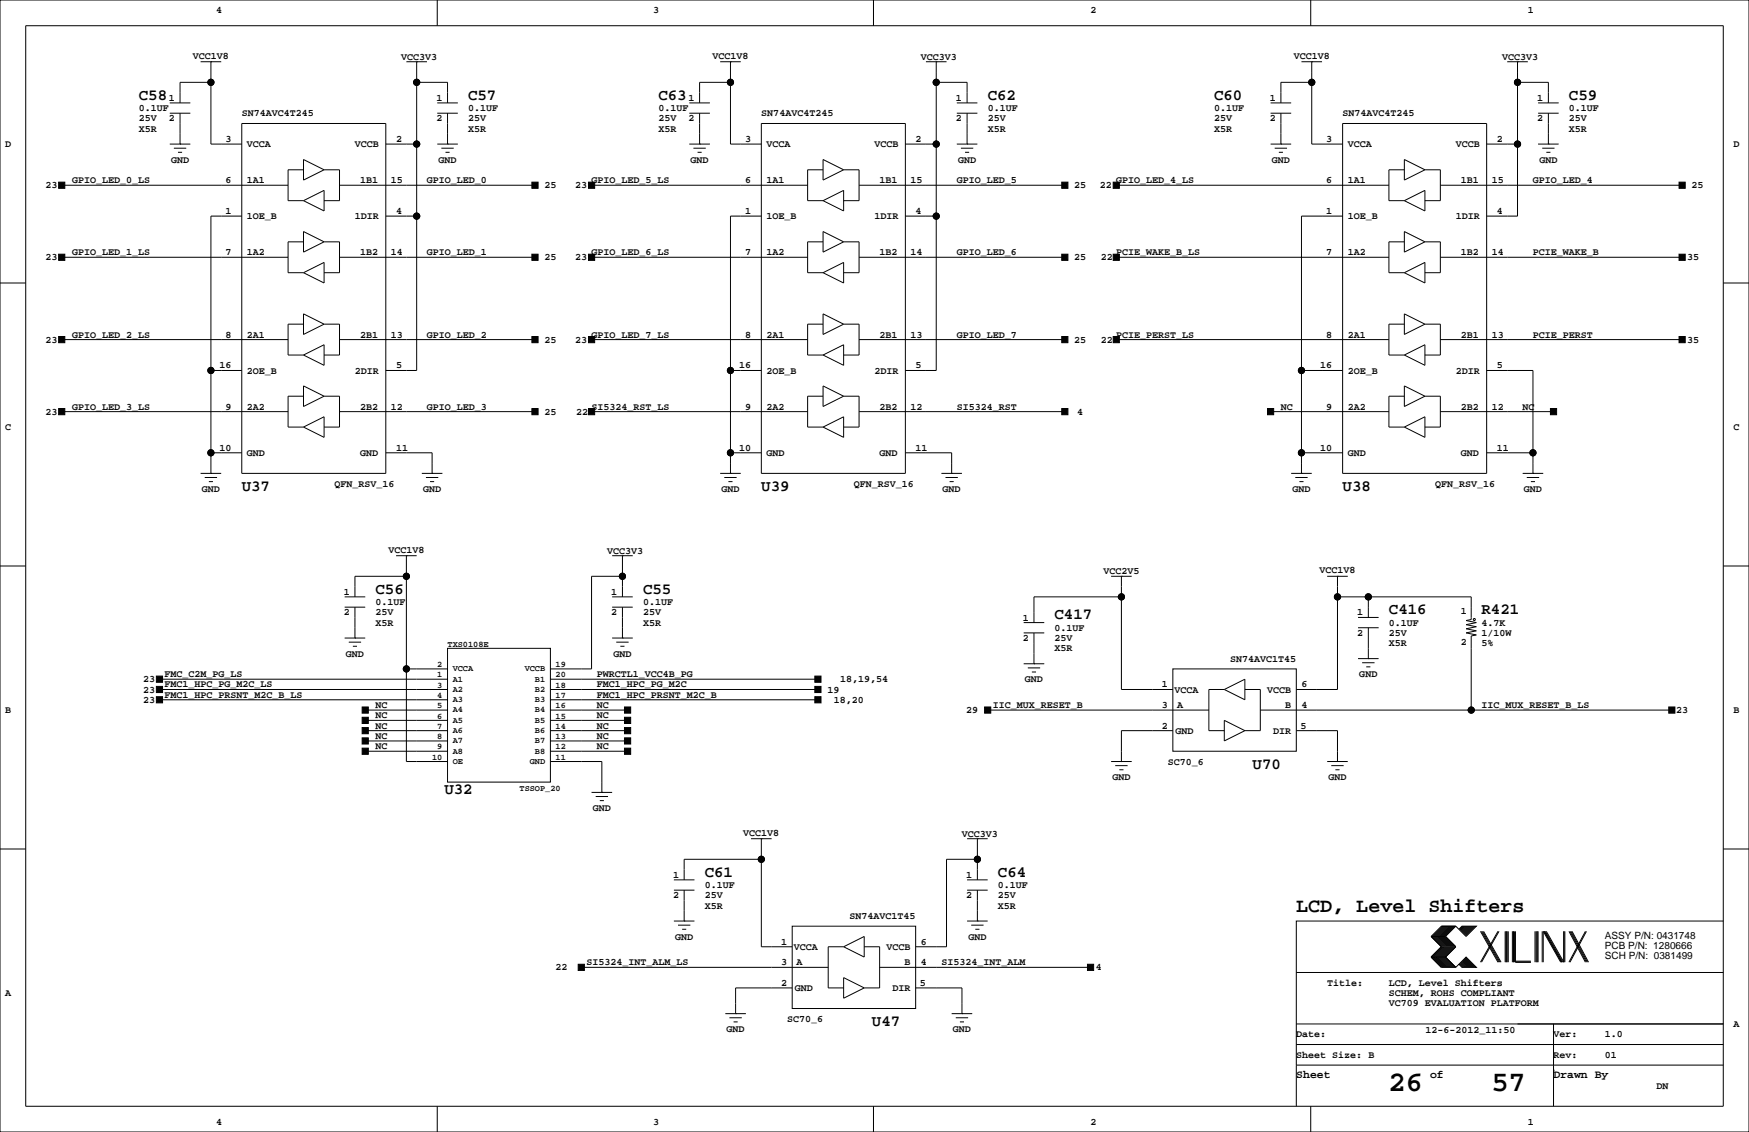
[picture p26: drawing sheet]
<svg xmlns="http://www.w3.org/2000/svg" width="432mm" height="279mm" viewBox="0 0 432 279" stroke-linecap="round" stroke-linejoin="round" font-family="sans-serif">
<defs><g id="words">
<g font-size="7.1">
<text x="342.8" y="269.3">26</text>
<text x="368.2" y="269.3">57</text>
</g>
<text font-size="4.9" x="320" y="225.1">LCD, Level Shifters</text>
<g font-size="3.9">
<text x="34.3" y="24.6">C58</text>
<text x="115.6" y="24.6">C57</text>
<text x="162.6" y="24.6">C63</text>
<text x="243.8" y="24.6">C62</text>
<text x="299.7" y="24.6">C60</text>
<text x="387.3" y="24.6">C59</text>
<text x="59.7" y="121.1">U37</text>
<text x="188" y="121.1">U39</text>
<text x="331.5" y="121.1">U38</text>
<text x="92.7" y="146.5">C56</text>
<text x="158.7" y="146.5">C55</text>
<text x="260.3" y="152.9">C417</text>
<text x="342.9" y="151.6">C416</text>
<text x="365.8" y="151.6">R421</text>
<text x="309.2" y="189.7">U70</text>
<text x="109.7" y="196.1">U32</text>
<text x="174" y="216.4">C61</text>
<text x="246.4" y="216.4">C64</text>
<text x="215.3" y="253.2">U47</text>
</g>
<g font-size="2.8">
<text x="320" y="266.1">Sheet</text>
<text x="353.1" y="266.1">of</text>
<text x="383.5" y="266.1">Drawn By</text>
</g>
<g font-size="2.5">
<text x="53.3" y="3.3">4</text>
<text x="161.3" y="3.3">3</text>
<text x="269.2" y="3.3">2</text>
<text x="377.2" y="3.3">1</text>
<text x="47.6" y="14.5">VCC1V8</text>
<text x="99.1" y="14.7">VCC3V3</text>
<text x="175.9" y="14.5">VCC1V8</text>
<text x="227.3" y="14.7">VCC3V3</text>
<text x="319.4" y="14.5">VCC1V8</text>
<text x="370.8" y="14.7">VCC3V3</text>
<text x="34.3" y="27.4">0.1UF</text>
<text x="34.3" y="30">25V</text>
<text x="41.7" y="24.9">1</text>
<text x="41.7" y="30">2</text>
<text x="59.7" y="28.7">SN74AVC4T245</text>
<text x="107.7" y="30">2</text>
<text x="107.7" y="24.9">1</text>
<text x="115.6" y="30">25V</text>
<text x="115.6" y="27.4">0.1UF</text>
<text x="162.6" y="27.4">0.1UF</text>
<text x="162.6" y="30">25V</text>
<text x="170" y="24.9">1</text>
<text x="170" y="30">2</text>
<text x="188" y="28.7">SN74AVC4T245</text>
<text x="236" y="30">2</text>
<text x="236" y="24.9">1</text>
<text x="243.8" y="30">25V</text>
<text x="243.8" y="27.4">0.1UF</text>
<text x="299.7" y="27.4">0.1UF</text>
<text x="299.7" y="30">25V</text>
<text x="313.5" y="24.9">1</text>
<text x="313.5" y="30">2</text>
<text x="331.5" y="28.7">SN74AVC4T245</text>
<text x="379.5" y="30">2</text>
<text x="379.5" y="24.9">1</text>
<text x="387.3" y="30">25V</text>
<text x="387.3" y="27.4">0.1UF</text>
<text x="34.3" y="32.5">X5R</text>
<text x="55.7" y="35.1">3</text>
<text x="97.8" y="35.1">2</text>
<text x="115.6" y="32.5">X5R</text>
<text x="162.6" y="32.5">X5R</text>
<text x="183.9" y="35.1">3</text>
<text x="226.1" y="35.1">2</text>
<text x="243.8" y="32.5">X5R</text>
<text x="299.7" y="32.5">X5R</text>
<text x="327.4" y="35.1">3</text>
<text x="369.6" y="35.1">2</text>
<text x="387.3" y="32.5">X5R</text>
<text x="1.3" y="36.3">D</text>
<text x="42.2" y="40.1">GND</text>
<text x="61" y="36.3">VCCA</text>
<text x="87.6" y="36.3">VCCB</text>
<text x="108.3" y="40.1">GND</text>
<text x="170.5" y="40.1">GND</text>
<text x="189.2" y="36.3">VCCA</text>
<text x="215.9" y="36.3">VCCB</text>
<text x="236.5" y="40.1">GND</text>
<text x="314" y="40.1">GND</text>
<text x="332.7" y="36.3">VCCA</text>
<text x="359.4" y="36.3">VCCB</text>
<text x="380" y="40.1">GND</text>
<text x="428" y="36.3">D</text>
<text x="11.2" y="46.5">23</text>
<text x="17.8" y="45.2">GPIO_LED_0_LS</text>
<text x="55.7" y="45.2">6</text>
<text x="61" y="45.2">1A1</text>
<text x="88.9" y="45.2">1B1</text>
<text x="96.5" y="45.2">15</text>
<text x="105.4" y="45.2">GPIO_LED_0</text>
<text x="134.4" y="46.5">25</text>
<text x="142" y="46.5">23</text>
<text x="146" y="45.2">GPIO_LED_5_LS</text>
<text x="183.9" y="45.2">6</text>
<text x="189.2" y="45.2">1A1</text>
<text x="217.2" y="45.2">1B1</text>
<text x="224.8" y="45.2">15</text>
<text x="236.2" y="45.2">GPIO_LED_5</text>
<text x="265.2" y="46.5">25</text>
<text x="271.6" y="46.5">22</text>
<text x="275.6" y="45.2">GPIO_LED_4_LS</text>
<text x="327.4" y="45.2">6</text>
<text x="332.7" y="45.2">1A1</text>
<text x="360.7" y="45.2">1B1</text>
<text x="368.3" y="45.2">15</text>
<text x="378.5" y="45.2">GPIO_LED_4</text>
<text x="417.6" y="46.5">25</text>
<text x="55.7" y="52.8">1</text>
<text x="97.8" y="52.8">4</text>
<text x="183.9" y="52.8">1</text>
<text x="226.1" y="52.8">4</text>
<text x="327.4" y="52.8">1</text>
<text x="369.6" y="52.8">4</text>
<text x="61" y="54.1">1OE_B</text>
<text x="87.6" y="54.1">1DIR</text>
<text x="189.2" y="54.1">1OE_B</text>
<text x="215.9" y="54.1">1DIR</text>
<text x="332.7" y="54.1">1OE_B</text>
<text x="359.4" y="54.1">1DIR</text>
<text x="11.2" y="64.3">23</text>
<text x="17.8" y="63">GPIO_LED_1_LS</text>
<text x="55.7" y="63">7</text>
<text x="61" y="63">1A2</text>
<text x="88.9" y="63">1B2</text>
<text x="96.5" y="63">14</text>
<text x="105.4" y="63">GPIO_LED_1</text>
<text x="134.4" y="64.3">25</text>
<text x="142" y="64.3">23</text>
<text x="146" y="63">GPIO_LED_6_LS</text>
<text x="183.9" y="63">7</text>
<text x="189.2" y="63">1A2</text>
<text x="217.2" y="63">1B2</text>
<text x="224.8" y="63">14</text>
<text x="236.2" y="63">GPIO_LED_6</text>
<text x="265.2" y="64.3">25</text>
<text x="271.8" y="64.3">22</text>
<text x="275.6" y="63">PCIE_WAKE_B_LS</text>
<text x="327.4" y="63">7</text>
<text x="332.7" y="63">1A2</text>
<text x="360.7" y="63">1B2</text>
<text x="368.3" y="63">14</text>
<text x="378.5" y="63">PCIE_WAKE_B</text>
<text x="416.6" y="64.3">35</text>
<text x="17.8" y="83.3">GPIO_LED_2_LS</text>
<text x="55.7" y="83.3">8</text>
<text x="61" y="83.3">2A1</text>
<text x="88.9" y="83.3">2B1</text>
<text x="96.5" y="83.3">13</text>
<text x="105.4" y="83.3">GPIO_LED_2</text>
<text x="146" y="83.3">GPIO_LED_7_LS</text>
<text x="183.9" y="83.3">8</text>
<text x="189.2" y="83.3">2A1</text>
<text x="217.2" y="83.3">2B1</text>
<text x="224.8" y="83.3">13</text>
<text x="236.2" y="83.3">GPIO_LED_7</text>
<text x="275.6" y="83.3">PCIE_PERST_LS</text>
<text x="327.4" y="83.3">8</text>
<text x="332.7" y="83.3">2A1</text>
<text x="360.7" y="83.3">2B1</text>
<text x="368.3" y="83.3">13</text>
<text x="378.5" y="83.3">PCIE_PERST</text>
<text x="11.2" y="84.6">23</text>
<text x="134.4" y="84.6">25</text>
<text x="142" y="84.6">23</text>
<text x="265.2" y="84.6">25</text>
<text x="271.8" y="84.6">22</text>
<text x="416.6" y="84.6">35</text>
<text x="54.2" y="90.9">16</text>
<text x="61" y="92.2">2OE_B</text>
<text x="87.6" y="92.2">2DIR</text>
<text x="97.8" y="90.9">5</text>
<text x="182.5" y="90.9">16</text>
<text x="189.2" y="92.2">2OE_B</text>
<text x="215.9" y="92.2">2DIR</text>
<text x="226.1" y="90.9">5</text>
<text x="326" y="90.9">16</text>
<text x="332.7" y="92.2">2OE_B</text>
<text x="359.4" y="92.2">2DIR</text>
<text x="369.6" y="90.9">5</text>
<text x="17.8" y="101.1">GPIO_LED_3_LS</text>
<text x="55.7" y="101.1">9</text>
<text x="61" y="101.1">2A2</text>
<text x="88.9" y="101.1">2B2</text>
<text x="96.5" y="101.1">12</text>
<text x="105.4" y="101.1">GPIO_LED_3</text>
<text x="146" y="101.1">SI5324_RST_LS</text>
<text x="183.9" y="101.1">9</text>
<text x="189.2" y="101.1">2A2</text>
<text x="217.2" y="101.1">2B2</text>
<text x="224.8" y="101.1">12</text>
<text x="236.2" y="101.1">SI5324_RST</text>
<text x="316.2" y="101.1">NC</text>
<text x="327.4" y="101.1">9</text>
<text x="332.7" y="101.1">2A2</text>
<text x="360.7" y="101.1">2B2</text>
<text x="368.3" y="101.1">12</text>
<text x="375.9" y="101.1">NC</text>
<text x="1.3" y="106.2">C</text>
<text x="11.2" y="102.4">23</text>
<text x="134.4" y="102.4">25</text>
<text x="142.2" y="102.4">22</text>
<text x="266" y="102.4">4</text>
<text x="428" y="106.2">C</text>
<text x="54.2" y="111.3">10</text>
<text x="61" y="112.5">GND</text>
<text x="88.9" y="112.5">GND</text>
<text x="97.8" y="111.3">11</text>
<text x="182.5" y="111.3">10</text>
<text x="189.2" y="112.5">GND</text>
<text x="217.2" y="112.5">GND</text>
<text x="226.1" y="111.3">11</text>
<text x="326" y="111.3">10</text>
<text x="332.7" y="112.5">GND</text>
<text x="360.7" y="112.5">GND</text>
<text x="369.6" y="111.3">11</text>
<text x="49.8" y="121.4">GND</text>
<text x="82.5" y="120.1">QFN_RSV_16</text>
<text x="104.5" y="121.4">GND</text>
<text x="178.1" y="121.4">GND</text>
<text x="210.8" y="120.1">QFN_RSV_16</text>
<text x="232.7" y="121.4">GND</text>
<text x="319.1" y="121.4">GND</text>
<text x="354.3" y="120.1">QFN_RSV_16</text>
<text x="376.2" y="121.4">GND</text>
<text x="95.9" y="136.4">VCC1V8</text>
<text x="149.9" y="136.7">VCC3V3</text>
<text x="272.4" y="141.7">VCC2V5</text>
<text x="325.8" y="141.5">VCC1V8</text>
<text x="84.9" y="146.8">1</text>
<text x="92.7" y="149.4">0.1UF</text>
<text x="150.9" y="146.8">1</text>
<text x="158.7" y="149.4">0.1UF</text>
<text x="84.9" y="151.9">2</text>
<text x="92.7" y="151.9">25V</text>
<text x="92.7" y="154.4">X5R</text>
<text x="150.9" y="151.9">2</text>
<text x="158.7" y="154.4">X5R</text>
<text x="158.7" y="151.9">25V</text>
<text x="252.5" y="153.2">1</text>
<text x="260.3" y="155.7">0.1UF</text>
<text x="335.1" y="151.9">1</text>
<text x="342.9" y="154.4">0.1UF</text>
<text x="360.7" y="151.5">1</text>
<text x="365.8" y="154.4">4.7K</text>
<text x="252.5" y="158.2">2</text>
<text x="260.3" y="158.2">25V</text>
<text x="260.3" y="160.8">X5R</text>
<text x="335.1" y="157">2</text>
<text x="342.9" y="159.5">X5R</text>
<text x="342.9" y="157">25V</text>
<text x="360.7" y="159.1">2</text>
<text x="365.8" y="159.5">5%</text>
<text x="365.8" y="157">1/10W</text>
<text x="40.6" y="167.1">FMC_C2M_PG_LS</text>
<text x="85.4" y="162.1">GND</text>
<text x="147.3" y="167.1">PWRCTL1_VCC4B_PG</text>
<text x="151.4" y="162.1">GND</text>
<text x="303.7" y="163.3">SN74AVC1T45</text>
<text x="335.6" y="167.1">GND</text>
<text x="35.3" y="173.5">23</text>
<text x="35.3" y="168.4">23</text>
<text x="35.3" y="170.9">23</text>
<text x="40.6" y="172.2">FMC1_HPC_PRSNT_M2C_B_LS</text>
<text x="40.6" y="169.7">FMC1_HPC_PG_M2C_LS</text>
<text x="147.3" y="172.2">FMC1_HPC_PRSNT_M2C_B</text>
<text x="147.3" y="169.7">FMC1_HPC_PG_M2C</text>
<text x="204.3" y="170.9">19</text>
<text x="205.8" y="173.5">18,20</text>
<text x="207.4" y="168.4">18,19,54</text>
<text x="253" y="168.4">GND</text>
<text x="286.8" y="169.7">1</text>
<text x="290" y="170.9">VCCA</text>
<text x="312.8" y="170.9">VCCB</text>
<text x="321.3" y="169.7">6</text>
<text x="1.3" y="176">B</text>
<text x="92.7" y="174.8">NC</text>
<text x="92.7" y="179.8">NC</text>
<text x="92.7" y="177.3">NC</text>
<text x="147.3" y="174.8">NC</text>
<text x="147.3" y="179.8">NC</text>
<text x="147.3" y="177.3">NC</text>
<text x="238.5" y="176">29</text>
<text x="245.1" y="174.8">IIC_MUX_RESET_B</text>
<text x="286.8" y="174.8">3</text>
<text x="286.8" y="179.8">2</text>
<text x="290.6" y="174.8">A</text>
<text x="317.3" y="174.8">B</text>
<text x="321.1" y="179.8">5</text>
<text x="321.3" y="174.8">4</text>
<text x="365.8" y="174.8">IIC_MUX_RESET_B_LS</text>
<text x="413.8" y="176">23</text>
<text x="428" y="176">B</text>
<text x="92.7" y="184.9">NC</text>
<text x="92.7" y="182.4">NC</text>
<text x="147.3" y="184.9">NC</text>
<text x="147.3" y="182.4">NC</text>
<text x="290.2" y="181.1">GND</text>
<text x="314.3" y="181.1">DIR</text>
<text x="288.3" y="188.7">SC70_6</text>
<text x="274.6" y="192.5">GND</text>
<text x="328" y="192.5">GND</text>
<text x="146.4" y="200.2">GND</text>
<text x="183.5" y="206.3">VCC1V8</text>
<text x="237.5" y="206.5">VCC3V3</text>
<text x="166.2" y="216.7">1</text>
<text x="166.2" y="221.7">2</text>
<text x="174" y="219.2">0.1UF</text>
<text x="174" y="221.7">25V</text>
<text x="238.5" y="221.7">2</text>
<text x="238.5" y="216.7">1</text>
<text x="246.4" y="221.7">25V</text>
<text x="246.4" y="219.2">0.1UF</text>
<text x="174" y="224.3">X5R</text>
<text x="209.8" y="226.8">SN74AVC1T45</text>
<text x="246.4" y="224.3">X5R</text>
<text x="166.7" y="231.9">GND</text>
<text x="192.8" y="233.2">1</text>
<text x="227.3" y="233.2">6</text>
<text x="239.1" y="231.9">GND</text>
<text x="396.2" y="231.7">ASSY P/N: 0431748</text>
<text x="137.2" y="239.5">22</text>
<text x="144.8" y="238.3">SI5324_INT_ALM_LS</text>
<text x="192.8" y="238.3">3</text>
<text x="196" y="234.4">VCCA</text>
<text x="196.6" y="238.3">A</text>
<text x="218.9" y="234.4">VCCB</text>
<text x="223.3" y="238.3">B</text>
<text x="227.3" y="238.3">4</text>
<text x="232.4" y="238.3">SI5324_INT_ALM</text>
<text x="270.5" y="239.5">4</text>
<text x="396.2" y="236.8">SCH P/N: 0381499</text>
<text x="396.2" y="234.2">PCB P/N: 1280666</text>
<text x="1.3" y="245.9">A</text>
<text x="192.8" y="243.3">2</text>
<text x="196.2" y="244.6">GND</text>
<text x="220.3" y="244.6">DIR</text>
<text x="227.1" y="243.3">5</text>
<text x="327.7" y="243.3">Title:</text>
<text x="342.9" y="245.9">SCHEM, ROHS COMPLIANT</text>
<text x="342.9" y="243.3">LCD, Level Shifters</text>
<text x="342.9" y="248.4">VC709 EVALUATION PLATFORM</text>
<text x="179.4" y="254.8">GND</text>
<text x="194.3" y="252.2">SC70_6</text>
<text x="235.3" y="254.8">GND</text>
<text x="320" y="256">Date:</text>
<text x="351.9" y="255">12-6-2012_11:50</text>
<text x="383.5" y="256">Ver:</text>
<text x="396.2" y="256">1.0</text>
<text x="428" y="253.5">A</text>
<text x="320" y="261.1">Sheet Size: B</text>
<text x="383.5" y="261.1">Rev:</text>
<text x="396.2" y="261.1">01</text>
<text x="408.9" y="268.7">DN</text>
<text x="53.3" y="277.6">4</text>
<text x="161.3" y="277.6">3</text>
<text x="269.2" y="277.6">2</text>
<text x="377.2" y="277.6">1</text>
</g>
<g font-size="2.1">
<text x="110.5" y="159.6">TXS0108E</text>
<text x="107.9" y="167.2">1</text>
<text x="107.9" y="164.7">2</text>
<text x="111.8" y="165.7">VCCA</text>
<text x="129.5" y="165.7">VCCB</text>
<text x="137.2" y="164.7">19</text>
<text x="137.2" y="167.2">20</text>
<text x="107.9" y="172.3">4</text>
<text x="107.9" y="169.7">3</text>
<text x="111.8" y="173.3">A3</text>
<text x="111.8" y="168.2">A1</text>
<text x="111.8" y="170.8">A2</text>
<text x="132.1" y="168.2">B1</text>
<text x="132.1" y="170.8">B2</text>
<text x="132.1" y="173.3">B3</text>
<text x="137.2" y="169.7">18</text>
<text x="137.2" y="172.3">17</text>
<text x="107.9" y="174.8">5</text>
<text x="107.9" y="177.4">6</text>
<text x="107.9" y="179.9">7</text>
<text x="111.8" y="175.9">A4</text>
<text x="111.8" y="178.4">A5</text>
<text x="132.1" y="175.9">B4</text>
<text x="132.1" y="178.4">B5</text>
<text x="137.2" y="174.8">16</text>
<text x="137.2" y="179.9">14</text>
<text x="137.2" y="177.4">15</text>
<text x="107.9" y="185">9</text>
<text x="107.9" y="182.4">8</text>
<text x="111.8" y="183.5">A7</text>
<text x="111.8" y="180.9">A6</text>
<text x="132.1" y="180.9">B6</text>
<text x="132.1" y="183.5">B7</text>
<text x="137.2" y="182.4">13</text>
<text x="137.2" y="185">12</text>
<text x="106.7" y="187.5">10</text>
<text x="111.8" y="186">A8</text>
<text x="111.8" y="188.6">OE</text>
<text x="130.8" y="188.6">GND</text>
<text x="132.1" y="186">B8</text>
<text x="137.2" y="187.5">11</text>
<text x="128.3" y="195.1">TSSOP_20</text>
</g>
</g></defs>
<g fill="none" stroke="#000" stroke-width=".25">
<path d="M0 0h431.8v279.4h-431.8zM6.3 6.4h419.1v266.6h-419.1zM49.5 15.2h5.1M52.1 15.2h.1M52.1 15.2v20.4h7.6M100.3 15.2h5.1M102.9 15.2h.1M102.9 15.2v76.2h-7.7M107.9 0v6.4M177.8 15.2h5.1M180.3 15.2h.1M180.3 15.2v20.4h7.7"/>
<path d="M215.6 0v6.4M228.6 15.2h5.1M231.1 15.2h.1M231.1 15.2v76.2h-7.6M321.3 15.2h5.1M323.6 0v6.4M323.8 15.2h.1M323.8 15.2v20.4h7.7M372.1 15.2h5.1M374.6 15.2h.1M374.6 15.2v38.1h-7.6M41.9 35.6h5.1"/>
<path d="M41.9 27.9h5.1M41.9 25.4h5.1M42.9 36.6h3.1M43.9 37.6h1.1M44.4 35.6h.1M44.4 27.9v7.7M52.1 20.3h-7.7v5.1M59.7 30.5h35.5v86.3h-35.5zM74.9 39.4l5.1 2.5-5.1 2.5zM95.2 35.6h7.7M102.9 20.3h7.6v5.1M107.9 35.6h5.1"/>
<path d="M107.9 27.9h5.1M107.9 25.4h5.1M109 36.6h3M110 37.6h1M110.5 35.6h.1M110.5 27.9v7.7M170.2 35.6h5.1M170.2 27.9h5.1M170.2 25.4h5.1M171.2 36.6h3M172.2 37.6h1M172.7 35.6h.1"/>
<path d="M172.7 27.9v7.7M180.3 20.3h-7.6v5.1M188 30.5h35.5v86.3h-35.5zM203.2 39.4l5.1 2.5-5.1 2.5zM223.5 35.6h7.6M231.1 20.3h7.7v5.1M236.2 35.6h5.1M236.2 27.9h5.1M236.2 25.4h5.1M237.2 36.6h3.1M238.3 37.6h1M238.8 35.6h.1"/>
<path d="M238.8 27.9v7.7M313.7 35.6h5.1M313.7 27.9h5.1M313.7 25.4h5.1M314.7 36.6h3.1M315.7 37.6h1M316.2 35.6h.1M316.2 27.9v7.7M323.8 20.3h-7.6v5.1M331.5 30.5h35.5v86.3h-35.5zM346.7 39.4l5.1 2.5-5.1 2.5zM367 35.6h7.6"/>
<path d="M374.6 20.3h7.7v5.1M379.7 35.6h5.1M379.7 27.9h5.1M379.7 25.4h5.1M380.7 36.6h3.1M381.8 37.6h1M382.3 35.6h.1M382.3 27.9v7.7M15.2 45.7h55.9M59.7 53.3h-7.6v63.5M74.9 59.7h-3.8v7.6h3.8M74.9 41.9h-3.8v7.6h3.8"/>
<path d="M74.9 57.2l5.1 2.5-5.1 2.5zM74.9 49.5l5.1-2.5v5.1zM80 59.7h3.8v7.6h-3.8M80 41.9h3.8v7.6h-3.8M83.8 45.7h48.3M95.2 53.3h7.7M146 45.7h53.4M188 53.3h-7.7v63.5M203.2 57.2l5.1 2.5-5.1 2.5zM203.2 49.5l5.1-2.5v5.1zM203.2 41.9h-3.8v7.6h3.8M203.2 59.7h-3.8v7.6h3.8"/>
<path d="M208.3 41.9h3.8v7.6h-3.8M208.3 59.7h3.8v7.6h-3.8M212.1 45.7h50.8M223.5 53.3h7.6M275.6 45.7h67.3M331.5 53.3h-10.2v63.5M346.7 59.7h-3.8v7.6h3.8M346.7 41.9h-3.8v7.6h3.8M346.7 57.2l5.1 2.5-5.1 2.5zM346.7 49.5l5.1-2.5v5.1zM351.8 59.7h3.8v7.6h-3.8M351.8 41.9h3.8v7.6h-3.8"/>
<path d="M355.6 45.7h59.7M0 69.8h6.3M15.2 63.5h55.9M74.9 77.5l5.1 2.5-5.1 2.5zM74.9 67.3l5.1-2.5v5zM83.8 63.5h48.3M146 63.5h53.4M203.2 77.5l5.1 2.5-5.1 2.5zM203.2 67.3l5.1-2.5v5zM212.1 63.5h50.8M275.6 63.5h67.3M346.7 77.5l5.1 2.5-5.1 2.5z"/>
<path d="M346.7 67.3l5.1-2.5v5zM355.6 63.5h59.7M425.4 69.8h6.4M15.2 83.8h55.9M52.1 91.4h7.6M74.9 97.8h-3.8v7.6h3.8M74.9 80h-3.8v7.6h3.8M74.9 87.6l5.1-2.5v5.1zM74.9 95.2l5.1 2.6-5.1 2.5zM80 97.8h3.8v7.6h-3.8M80 80h3.8v7.6h-3.8M83.8 83.8h48.3"/>
<path d="M146 83.8h53.4M180.3 91.4h7.7M203.2 87.6l5.1-2.5v5.1zM203.2 95.2l5.1 2.6-5.1 2.5zM203.2 97.8h-3.8v7.6h3.8M203.2 80h-3.8v7.6h3.8M208.3 80h3.8v7.6h-3.8M208.3 97.8h3.8v7.6h-3.8M212.1 83.8h50.8M275.6 83.8h67.3M321.3 91.4h10.2M346.7 97.8h-3.8v7.6h3.8"/>
<path d="M346.7 80h-3.8v7.6h3.8M346.7 87.6l5.1-2.5v5.1zM346.7 95.2l5.1 2.6-5.1 2.5zM351.8 97.8h3.8v7.6h-3.8M351.8 80h3.8v7.6h-3.8M355.6 83.8h59.7M367 91.4h11.5v25.4M15.2 101.6h55.9M49.5 116.8h5.1M50.5 117.9h3.1M51.6 118.9h1M52.1 116.8h.1"/>
<path d="M52.1 111.8h7.6M74.9 105.4l5.1-2.5v5zM83.8 101.6h48.3M95.2 111.8h11.5v5M104.1 116.8h5.1M105.2 117.9h3M106.2 118.9h1M106.7 116.8h.1M146 101.6h53.4M177.8 116.8h5.1M178.8 117.9h3.1M179.8 118.9h1"/>
<path d="M180.3 116.8h.1M180.3 111.8h7.7M203.2 105.4l5.1-2.5v5zM212.1 101.6h50.8M223.5 111.8h11.4v5M232.4 116.8h5.1M233.4 117.9h3.1M234.4 118.9h1.1M234.9 116.8h.1M313.7 101.6h29.2M318.8 116.8h5M319.8 117.9h3"/>
<path d="M320.8 118.9h1M321.3 116.8h.1M321.3 111.8h10.2M346.7 105.4l5.1-2.5v5zM355.6 101.6h27.9M367 111.8h11.5M375.9 116.8h5.1M376.9 117.9h3.1M378 118.9h1M378.5 116.8h.1M0 139.7h6.3M97.8 137.2h5.1"/>
<path d="M100.3 137.2h.1M100.3 137.2v50.8h10.2M151.1 137.2h5.1M153.7 137.2h.1M153.7 137.2v10.1M425.4 139.7h6.4M85.1 157.5h5.1M85.1 149.9h5.1M85.1 147.3h5.1M86.1 158.5h3.1M87.1 159.5h1M87.6 157.5h.1"/>
<path d="M87.6 149.9v7.6M100.3 142.2h-12.7v5.1M151.1 157.5h5.1M151.1 149.9h5.1M151.1 147.3h5.1M152.1 158.5h3.1M153.2 159.5h1M153.7 157.5h.1M153.7 142.2h-7.7v22.9h-10.1M153.7 149.9v7.6M252.7 156.2h5.1M252.7 153.7h5.1"/>
<path d="M255.3 156.2v7.6M274.3 142.2h5.1M276.9 142.2h.1M276.9 142.2v28h12.7M276.9 147.3h-21.6v6.4M327.7 142.2h5M330.2 142.2h.1M330.2 142.2v28h-10.2M330.2 147.3h33v5.6l-1.3 .3 2.6 .5-2.6 .5 2.6 .5-2.6 .5 2.6 .5-2.6 .5 2.6 .5-1.3 .3v18.3M335.3 154.9h5.1M335.3 152.4h5.1M337.8 147.3v5.1"/>
<path d="M337.8 154.9v7.7M39.4 170.2h71.1M39.4 167.6h71.1M39.4 172.7h71.1M90.2 177.8h20.3M90.2 175.3h20.3M100.3 165.1h10.2M110.5 160h25.4v33h-25.4zM135.9 177.8h19M135.9 175.3h19M135.9 170.2h66M135.9 167.6h66"/>
<path d="M135.9 172.7h66M243.8 175.3h54.6M252.7 163.8h5.1M253.7 164.8h3.1M254.8 165.9h1M255.3 163.8h.1M289.6 165.1h30.4v20.3h-30.4zM302.3 170.2h-3.9v10.1h3.9M302.3 170.2l5-2.6v5.1zM302.3 177.8l5 2.5-5 2.6zM307.3 170.2h3.8v10.1h-3.8M311.1 175.3h101.6"/>
<path d="M335.3 162.6h5.1M336.3 163.6h3M337.3 164.6h1M337.8 162.6h.1M90.2 180.3h20.3M90.2 182.9h20.3M90.2 185.4h20.3M135.9 180.3h19M135.9 188h12.7v7.6M135.9 182.9h19M135.9 185.4h19M146 195.6h5.1"/>
<path d="M147.1 196.6h3M148.1 197.6h1M148.6 195.6h.1M274.3 188h5.1M275.3 189h3.1M276.4 190h1M276.9 188h.1M289.6 180.3h-12.7v7.7M320 180.3h10.2v7.7M327.7 188h5M328.7 189h3M329.7 190h1"/>
<path d="M330.2 188h.1M0 209.5h6.3M166.4 219.7h5M166.4 217.2h5M168.9 219.7v7.6M185.4 207h5.1M188 207h.1M188 207v26.7h7.6M188 212.1h-19.1v5.1M238.8 207h5M238.8 219.7h5M238.8 217.2h5"/>
<path d="M241.3 207h.1M241.3 207v10.2M241.3 219.7v7.6M241.3 212.1h-7.6v21.6h-7.6M425.4 209.5h6.4M143.5 238.8h61M166.4 227.3h5M167.4 228.3h3M168.4 229.4h1M168.9 227.3h.1M195.6 228.6h30.5v20.3h-30.5zM208.3 233.7h-3.8v10.1h3.8"/>
<path d="M208.3 233.7l5.1-2.6v5.1zM213.4 233.7h3.8v10.1h-3.8M217.2 238.8h52M238.8 227.3h5M239.8 228.3h3M240.8 229.4h1M241.3 227.3h.1M353.3 236.2l2.6 2.6h3.5M353.3 231.1l2.6 2.6-2.6 2.5M353.3 236.2h3.6M353.3 231.1h3.6M356.1 228.6l-2.5 2.5 2.5 2.6-2.5 2.5 2.5 2.6"/>
<path d="M356.4 228.6l-2.6 2.5 2.6 2.6-2.6 2.5 2.6 2.6M356.6 228.6l-2.5 2.5 2.5 2.6-2.5 2.5 2.5 2.6M356.9 228.6l-2.6 2.5 2.6 2.6-2.6 2.5 2.6 2.6M356.9 231.1l2.5 2.6-2.5 2.5M356.9 236.2l2.5 2.6M357.1 228.6l-2.5 2.5 2.5 2.6-2.5 2.5 2.5 2.6M357.4 228.6l-2.6 2.5 2.6 2.6-2.6 2.5 2.6 2.6M357.6 228.6l-2.5 2.5 2.5 2.6-2.5 2.5 2.5 2.6M357.9 228.6l-2.6 2.5 2.6 2.6-2.6 2.5 2.6 2.6M358.1 228.6l-2.5 2.5 2.5 2.6-2.5 2.5 2.5 2.6M358.4 228.6l-2.5 2.5 2.5 2.6-2.5 2.5 2.5 2.6M358.6 228.6l-2.5 2.5 2.5 2.6-2.5 2.5 2.5 2.6"/>
<path d="M358.9 228.6l-2.5 2.5 2.5 2.6-2.5 2.5 2.5 2.6M359.2 228.6l-2.6 2.5 2.6 2.6-2.6 2.5 2.6 2.6M359.4 228.6l2.5 2.5 2.6-2.5h-3.6l-.7 .8M359.4 228.6h-3.5l-2.6 2.5M359.4 228.6l-2.5 2.5M360.2 238l.7 .8h3.6l-2.6-2.6-2.5 2.6M360.4 237.7l1 1.1M360.4 238l.8 .8M360.7 237.5l1.2 1.3M360.7 237.7l1 1.1M360.9 237.2l1.6 1.6M360.9 237.5l1.3 1.3"/>
<path d="M361.2 237l1.8 1.8M361.2 237.2l1.5 1.6M361.2 228.6l-.8 .8M361.4 236.7l2.1 2.1M361.4 237l1.8 1.8M361.4 228.6l-1 1M361.7 236.5l2.3 2.3M361.7 236.7l2 2.1M361.7 228.6l-1 1M361.9 236.5l2.3 2.3M361.9 228.6l-1.2 1.3M362.2 228.6l-1.3 1.3"/>
<path d="M362.5 228.6l-1.6 1.5M362.7 228.6l-1.5 1.5M363 228.6l-1.8 1.8M363.2 228.6l-1.8 1.8M363.5 228.6l-2.1 2M363.7 228.6l-2 2M364 228.6l-2.3 2.3M364.2 228.6l-2.3 2.3M365.5 229.9l4.3 7.6M365.8 229.9l4.3 7.6M366 229.9l4.3 7.6M366.3 229.9l4.3 7.6"/>
<path d="M369.8 229.9l-4.3 7.6M370.1 229.9l-4.3 7.6M371.6 229.9v7.6M371.9 229.9v7.6M372.1 229.9v7.6M372.4 229.9v7.6M373.4 229.9v7.6M373.6 229.9v7.6M373.9 229.9v7.6M374.1 229.9v7.6h3.9M374.1 237.2h3.9M379 229.9v7.6"/>
<path d="M379.2 229.9v7.6M379.5 229.9v7.6M379.7 229.9v7.6M380.7 229.9v7.6M381 237.5v-7.6l4.3 7.6M381.3 229.9l4.3 7.6M381.5 229.9l4.3 7.6M381.8 229.9l4.3 7.6v-7.6M386.3 229.9v7.6M387.3 229.9l4.1 7.6M387.6 229.9l4.1 7.6M387.9 229.9l4 7.6"/>
<path d="M388.1 229.9l4.1 7.6M391.4 229.9l-4.1 7.6M391.7 229.9l-4.1 7.6M425.4 227.3h-105.4v35.6M179.1 250.2h5M180.1 251.2h3M181.1 252.2h1M181.6 250.2h.1M195.6 243.8h-14v6.4M208.3 241.3l5.1 2.5-5.1 2.6zM226.1 243.8h11.4v6.4M234.9 250.2h5.1"/>
<path d="M236 251.2h3M237 252.2h1M237.5 250.2h.1M320 257.8h105.4M320 252.7h105.4M320 240h105.4M383.5 252.7v20.3M107.9 273v6.4M215.6 273v6.4M320 262.9v10.1M320 262.9h105.4M323.6 273v6.4"/>
<path d="M383.5 264.2h.1"/>
<circle cx="52.1" cy="20.3" r=".76"/>
<circle cx="102.9" cy="35.6" r=".76"/>
<circle cx="102.9" cy="20.3" r=".76"/>
<circle cx="180.3" cy="20.3" r=".76"/>
<circle cx="231.1" cy="35.6" r=".76"/>
<circle cx="231.1" cy="20.3" r=".76"/>
<circle cx="323.9" cy="20.3" r=".76"/>
<circle cx="374.7" cy="35.6" r=".76"/>
<circle cx="374.7" cy="20.3" r=".76"/>
<circle cx="102.9" cy="53.3" r=".76"/>
<circle cx="231.1" cy="53.3" r=".76"/>
<circle cx="52.1" cy="91.4" r=".76"/>
<circle cx="180.3" cy="91.4" r=".76"/>
<circle cx="321.3" cy="91.4" r=".76"/>
<circle cx="52.1" cy="111.8" r=".76"/>
<circle cx="180.3" cy="111.8" r=".76"/>
<circle cx="321.3" cy="111.8" r=".76"/>
<circle cx="378.5" cy="111.8" r=".76"/>
<circle cx="100.3" cy="142.2" r=".76"/>
<circle cx="153.7" cy="142.2" r=".76"/>
<circle cx="276.9" cy="147.3" r=".76"/>
<circle cx="330.2" cy="147.3" r=".76"/>
<circle cx="337.8" cy="147.3" r=".76"/>
<circle cx="364" cy="152.9" r=".25"/>
<circle cx="100.3" cy="165.1" r=".76"/>
<circle cx="363.2" cy="175.3" r=".76"/>
<circle cx="188" cy="212.1" r=".76"/>
<circle cx="241.3" cy="212.1" r=".76"/>
</g>
<g fill="#000" stroke="#000" stroke-width=".25">
<path d="M14.5 45h1.5v1.5h-1.5z" fill-rule="evenodd"/>
<path d="M131.3 45h1.5v1.5h-1.5z" fill-rule="evenodd"/>
<path d="M145.3 45h1.5v1.5h-1.5z" fill-rule="evenodd"/>
<path d="M262.1 45h1.6v1.5h-1.6z" fill-rule="evenodd"/>
<path d="M274.8 45h1.6v1.5h-1.6z" fill-rule="evenodd"/>
<path d="M414.5 45h1.6v1.5h-1.6z" fill-rule="evenodd"/>
<path d="M14.5 62.7h1.5v1.6h-1.5z" fill-rule="evenodd"/>
<path d="M131.3 62.7h1.5v1.6h-1.5z" fill-rule="evenodd"/>
<path d="M145.3 62.7h1.5v1.6h-1.5z" fill-rule="evenodd"/>
<path d="M262.1 62.7h1.6v1.6h-1.6z" fill-rule="evenodd"/>
<path d="M274.8 62.7h1.6v1.6h-1.6z" fill-rule="evenodd"/>
<path d="M414.5 62.7h1.6v1.6h-1.6z" fill-rule="evenodd"/>
<path d="M14.5 83.1h1.5v1.5h-1.5z" fill-rule="evenodd"/>
<path d="M131.3 83.1h1.5v1.5h-1.5z" fill-rule="evenodd"/>
<path d="M145.3 83.1h1.5v1.5h-1.5z" fill-rule="evenodd"/>
<path d="M262.1 83.1h1.6v1.5h-1.6z" fill-rule="evenodd"/>
<path d="M274.8 83.1h1.6v1.5h-1.6z" fill-rule="evenodd"/>
<path d="M414.5 83.1h1.6v1.5h-1.6z" fill-rule="evenodd"/>
<path d="M14.5 100.8h1.5v1.6h-1.5z" fill-rule="evenodd"/>
<path d="M131.3 100.8h1.5v1.6h-1.5z" fill-rule="evenodd"/>
<path d="M145.3 100.8h1.5v1.6h-1.5z" fill-rule="evenodd"/>
<path d="M262.1 100.8h1.6v1.6h-1.6z" fill-rule="evenodd"/>
<path d="M312.9 100.8h1.6v1.6h-1.6z" fill-rule="evenodd"/>
<path d="M382.8 100.8h1.5v1.6h-1.5z" fill-rule="evenodd"/>
<path d="M38.6 169.4h1.5v1.5h-1.5z" fill-rule="evenodd"/>
<path d="M38.6 166.9h1.5v1.5h-1.5z" fill-rule="evenodd"/>
<path d="M38.6 172h1.5v1.5h-1.5z" fill-rule="evenodd"/>
<path d="M89.4 177h1.5v1.6h-1.5z" fill-rule="evenodd"/>
<path d="M89.4 174.5h1.5v1.5h-1.5z" fill-rule="evenodd"/>
<path d="M154.2 177h1.5v1.6h-1.5z" fill-rule="evenodd"/>
<path d="M154.2 174.5h1.5v1.5h-1.5z" fill-rule="evenodd"/>
<path d="M201.2 166.9h1.5v1.5h-1.5z" fill-rule="evenodd"/>
<path d="M201.2 169.4h1.5v1.5h-1.5z" fill-rule="evenodd"/>
<path d="M201.2 172h1.5v1.5h-1.5z" fill-rule="evenodd"/>
<path d="M243.1 174.5h1.5v1.5h-1.5z" fill-rule="evenodd"/>
<path d="M412 174.5h1.5v1.5h-1.5z" fill-rule="evenodd"/>
<path d="M89.4 179.6h1.5v1.5h-1.5z" fill-rule="evenodd"/>
<path d="M89.4 182.1h1.5v1.5h-1.5z" fill-rule="evenodd"/>
<path d="M89.4 184.7h1.5v1.5h-1.5z" fill-rule="evenodd"/>
<path d="M154.2 179.6h1.5v1.5h-1.5z" fill-rule="evenodd"/>
<path d="M154.2 182.1h1.5v1.5h-1.5z" fill-rule="evenodd"/>
<path d="M154.2 184.7h1.5v1.5h-1.5z" fill-rule="evenodd"/>
<path d="M142.7 238h1.6v1.5h-1.6z" fill-rule="evenodd"/>
<path d="M268.5 238h1.5v1.5h-1.5z" fill-rule="evenodd"/>
<circle cx="52.1" cy="20.3" r=".76"/>
<circle cx="102.9" cy="35.6" r=".76"/>
<circle cx="102.9" cy="20.3" r=".76"/>
<circle cx="180.3" cy="20.3" r=".76"/>
<circle cx="231.1" cy="35.6" r=".76"/>
<circle cx="231.1" cy="20.3" r=".76"/>
<circle cx="323.9" cy="20.3" r=".76"/>
<circle cx="374.7" cy="35.6" r=".76"/>
<circle cx="374.7" cy="20.3" r=".76"/>
<circle cx="102.9" cy="53.3" r=".76"/>
<circle cx="231.1" cy="53.3" r=".76"/>
<circle cx="52.1" cy="91.4" r=".76"/>
<circle cx="180.3" cy="91.4" r=".76"/>
<circle cx="321.3" cy="91.4" r=".76"/>
<circle cx="52.1" cy="111.8" r=".76"/>
<circle cx="180.3" cy="111.8" r=".76"/>
<circle cx="321.3" cy="111.8" r=".76"/>
<circle cx="378.5" cy="111.8" r=".76"/>
<circle cx="100.3" cy="142.2" r=".76"/>
<circle cx="153.7" cy="142.2" r=".76"/>
<circle cx="276.9" cy="147.3" r=".76"/>
<circle cx="330.2" cy="147.3" r=".76"/>
<circle cx="337.8" cy="147.3" r=".76"/>
<circle cx="100.3" cy="165.1" r=".76"/>
<circle cx="363.2" cy="175.3" r=".76"/>
<circle cx="188" cy="212.1" r=".76"/>
<circle cx="241.3" cy="212.1" r=".76"/>
</g>
<use href="#words"/>
</svg>
